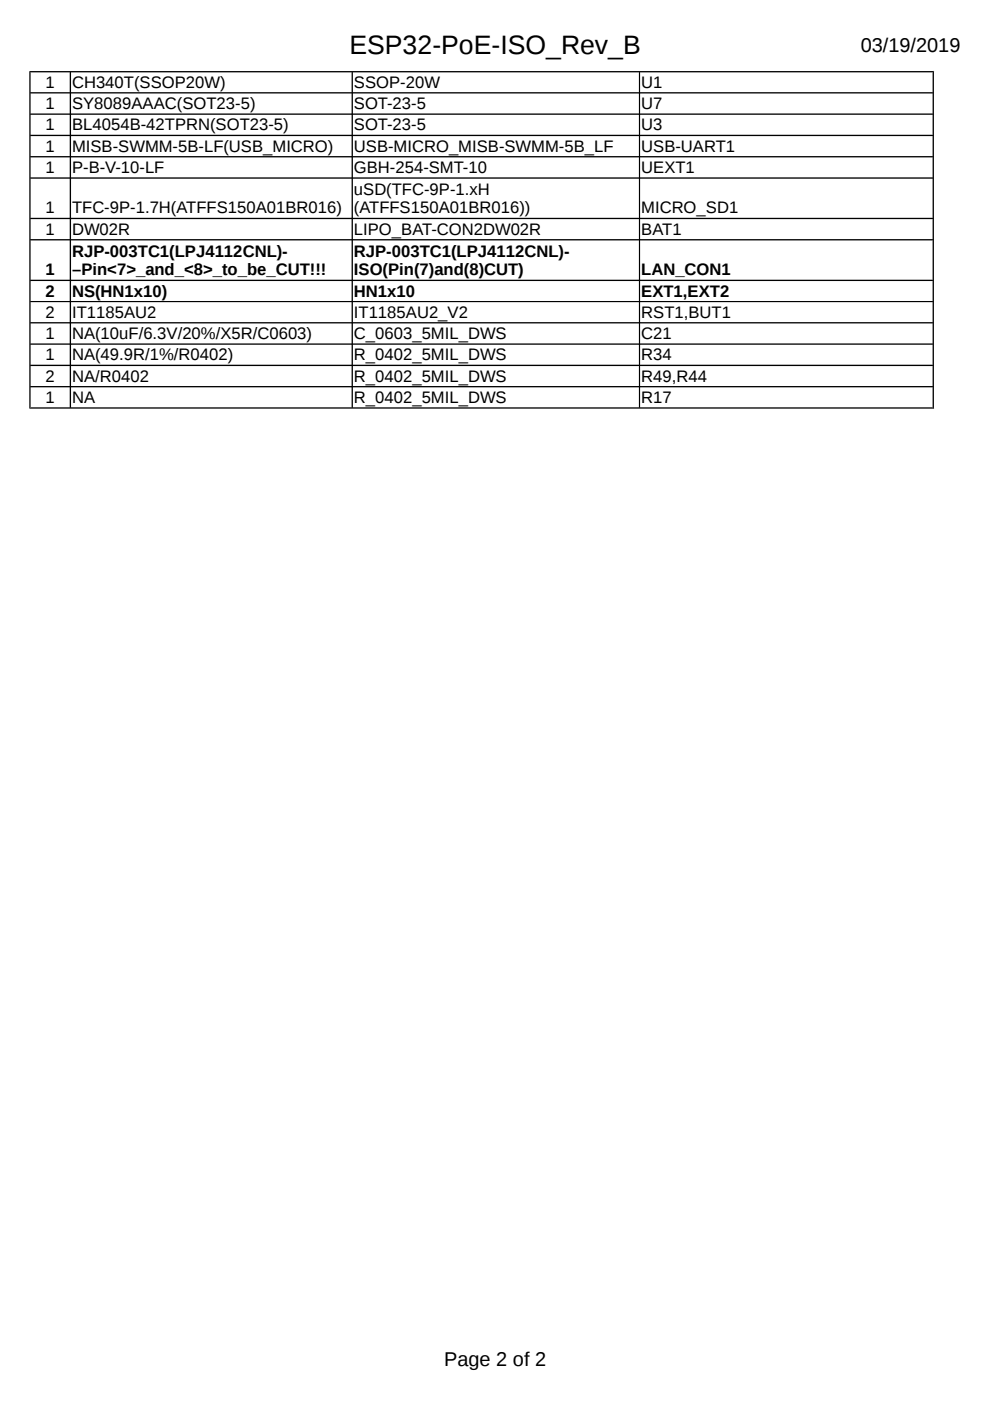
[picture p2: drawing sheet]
<svg xmlns="http://www.w3.org/2000/svg" width="210mm" height="297mm" viewBox="0 0 210 297" stroke-linecap="round" stroke-linejoin="round" font-family="sans-serif">
<defs><g id="words">
<text font-size="5.6" x="74.1" y="11.5">ESP32-PoE-ISO_Rev_B</text>
<g font-size="4.2">
<text x="182.5" y="11">03/19/2019</text>
<text x="94.2" y="289.6">Page 2 of 2</text>
</g>
<g font-size="3.5">
<text x="9.7" y="18.6">1</text>
<text x="9.7" y="23.1">1</text>
<text x="15.3" y="18.6">CH340T(SSOP20W)</text>
<text x="15.3" y="23.1">SY8089AAAC(SOT23-5)</text>
<text x="75" y="18.6">SSOP-20W</text>
<text x="75" y="23.1">SOT-23-5</text>
<text x="136" y="18.6">U1</text>
<text x="136" y="23.1">U7</text>
<text x="9.7" y="27.6">1</text>
<text x="15.3" y="27.6">BL4054B-42TPRN(SOT23-5)</text>
<text x="75" y="27.6">SOT-23-5</text>
<text x="136" y="27.6">U3</text>
<text x="9.7" y="32.1">1</text>
<text x="15.3" y="32.1">MISB-SWMM-5B-LF(USB_MICRO)</text>
<text x="75" y="32.1">USB-MICRO_MISB-SWMM-5B_LF</text>
<text x="136" y="32.1">USB-UART1</text>
<text x="9.7" y="36.7">1</text>
<text x="15.3" y="36.7">P-B-V-10-LF</text>
<text x="75" y="36.7">GBH-254-SMT-10</text>
<text x="75" y="41.3">uSD(TFC-9P-1.xH</text>
<text x="136" y="36.7">UEXT1</text>
<text x="9.7" y="45.3">1</text>
<text x="15.3" y="45.3">TFC-9P-1.7H(ATFFS150A01BR016)</text>
<text x="75" y="45.3">(ATFFS150A01BR016))</text>
<text x="136" y="45.3">MICRO_SD1</text>
<text x="9.7" y="49.8">1</text>
<text x="15.3" y="49.8">DW02R</text>
<text x="75" y="49.8">LIPO_BAT-CON2DW02R</text>
<text x="136" y="49.8">BAT1</text>
<text x="9.7" y="58.3">1</text>
<text x="15.3" y="54.4">RJP-003TC1(LPJ4112CNL)-</text>
<text x="15.3" y="58.3">–Pin&lt;7&gt;_and_&lt;8&gt;_to_be_CUT!!!</text>
<text x="75" y="54.4">RJP-003TC1(LPJ4112CNL)-</text>
<text x="75" y="58.3">ISO(Pin(7)and(8)CUT)</text>
<text x="136" y="58.3">LAN_CON1</text>
<text x="9.7" y="62.9">2</text>
<text x="15.3" y="62.9">NS(HN1x10)</text>
<text x="75" y="62.9">HN1x10</text>
<text x="136" y="62.9">EXT1,EXT2</text>
<text x="9.7" y="67.4">2</text>
<text x="9.7" y="71.9">1</text>
<text x="15.3" y="67.4">IT1185AU2</text>
<text x="15.3" y="71.9">NA(10uF/6.3V/20%/X5R/C0603)</text>
<text x="75" y="67.4">IT1185AU2_V2</text>
<text x="75" y="71.9">C_0603_5MIL_DWS</text>
<text x="136" y="67.4">RST1,BUT1</text>
<text x="136" y="71.9">C21</text>
<text x="9.7" y="76.4">1</text>
<text x="15.3" y="76.4">NA(49.9R/1%/R0402)</text>
<text x="75" y="76.4">R_0402_5MIL_DWS</text>
<text x="136" y="76.4">R34</text>
<text x="9.7" y="80.9">2</text>
<text x="15.3" y="80.9">NA/R0402</text>
<text x="75" y="80.9">R_0402_5MIL_DWS</text>
<text x="136" y="80.9">R49,R44</text>
<text x="9.7" y="85.4">1</text>
<text x="15.3" y="85.4">NA</text>
<text x="75" y="85.4">R_0402_5MIL_DWS</text>
<text x="136" y="85.4">R17</text>
</g>
</g></defs>
<g fill="#000">
<path d="M6.2 15.1h191.8l-.3 .2h-191.2z" fill-rule="evenodd"/>
<path d="M6.3 19.7l.2-.2h191.2l.2 .2-.2 .1h-191.2z" fill-rule="evenodd"/>
<path d="M6.3 24.2l.2-.1h191.2l.2 .1-.2 .1h-191.2z" fill-rule="evenodd"/>
<path d="M6.5 28.6h191.2l.2 .1-.2 .2h-191.2l-.2-.2z" fill-rule="evenodd"/>
<path d="M6.5 33.1h191.2l.2 .1-.2 .2h-191.2l-.2-.2z" fill-rule="evenodd"/>
<path d="M6.5 37.6h191.2l.2 .1-.2 .2h-191.2l-.2-.2z" fill-rule="evenodd"/>
<path d="M6.3 46.3l.2-.1h191.2l.2 .1-.2 .2h-191.2z" fill-rule="evenodd"/>
<path d="M6.3 50.8l.2-.1h191.2l.2 .1-.2 .2h-191.2z" fill-rule="evenodd"/>
<path d="M6.5 59.3h191.2l.2 .1-.2 .2h-191.2l-.2-.2z" fill-rule="evenodd"/>
<path d="M6.3 63.9h191.6l-.2 .2h-191.2z" fill-rule="evenodd"/>
<path d="M6.5 68.3h191.2l.2 .1-.2 .2h-191.2l-.2-.2z" fill-rule="evenodd"/>
<path d="M6.3 73l.2-.2h191.2l.2 .2-.2 .1h-191.2z" fill-rule="evenodd"/>
<path d="M6.3 77.5l.2-.2h191.2l.2 .2-.2 .1h-191.2z" fill-rule="evenodd"/>
<path d="M6.2 15.1l.3 .2v71.1l-.3 .2z" fill-rule="evenodd"/>
<path d="M6.5 81.8h191.2l.2 .2-.2 .1h-191.2l-.2-.1z" fill-rule="evenodd"/>
<path d="M6.2 86.6l.3-.2h191.2l.3 .2z" fill-rule="evenodd"/>
<path d="M14.9 15.2l.2 .1v71.1l-.2 .1-.1-.1v-71.1z" fill-rule="evenodd"/>
<path d="M74.7 15.2l.1 .1v71.1l-.1 .1-.2-.1v-71.1z" fill-rule="evenodd"/>
<path d="M135.6 15.2l.1 .1v71.1l-.1 .1z" fill-rule="evenodd"/>
<path d="M197.7 15.3l.3-.2v71.5l-.3-.2z" fill-rule="evenodd"/>
</g>
<use href="#words"/>
</svg>
